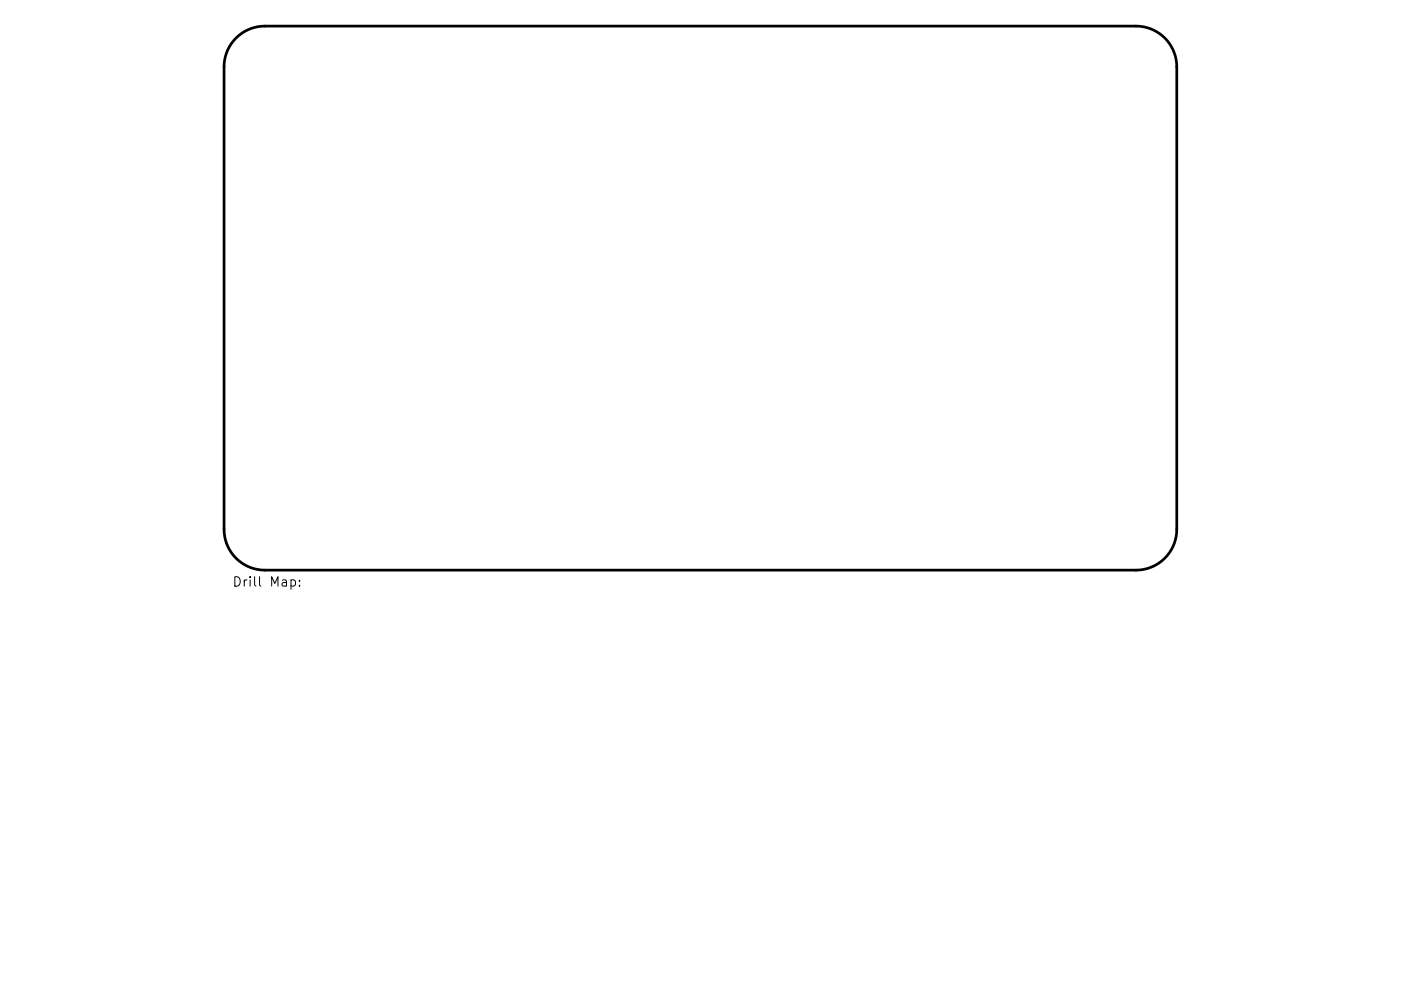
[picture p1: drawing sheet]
<svg xmlns="http://www.w3.org/2000/svg" width="297mm" height="210mm" viewBox="0 0 297 210" stroke-linecap="round" stroke-linejoin="round" font-family="sans-serif">
<defs><g id="words">
<text font-size="2.8" x="49.2" y="124.5">Drill Map:</text>
</g></defs>
<path d="M50 8.1a8.7 8.7 0 0 1 6.2-2.6h184.6a8.7 8.7 0 0 1 8.7 8.7v98.1a8.7 8.7 0 0 1-8.7 8.7h-184.6a8.7 8.7 0 0 1-8.7-8.7v-98.1a8.7 8.7 0 0 1 2.5-6.1z" fill="none" stroke="#000" stroke-width=".58"/>
<path d="M61.7 123.1l.6-.1 .3 .4v.6l-.1 .3h-.8M63.5 124.2v.2M63.5 123.1v.2" fill="none" stroke="#000" stroke-width=".21"/>
<use href="#words"/>
</svg>
